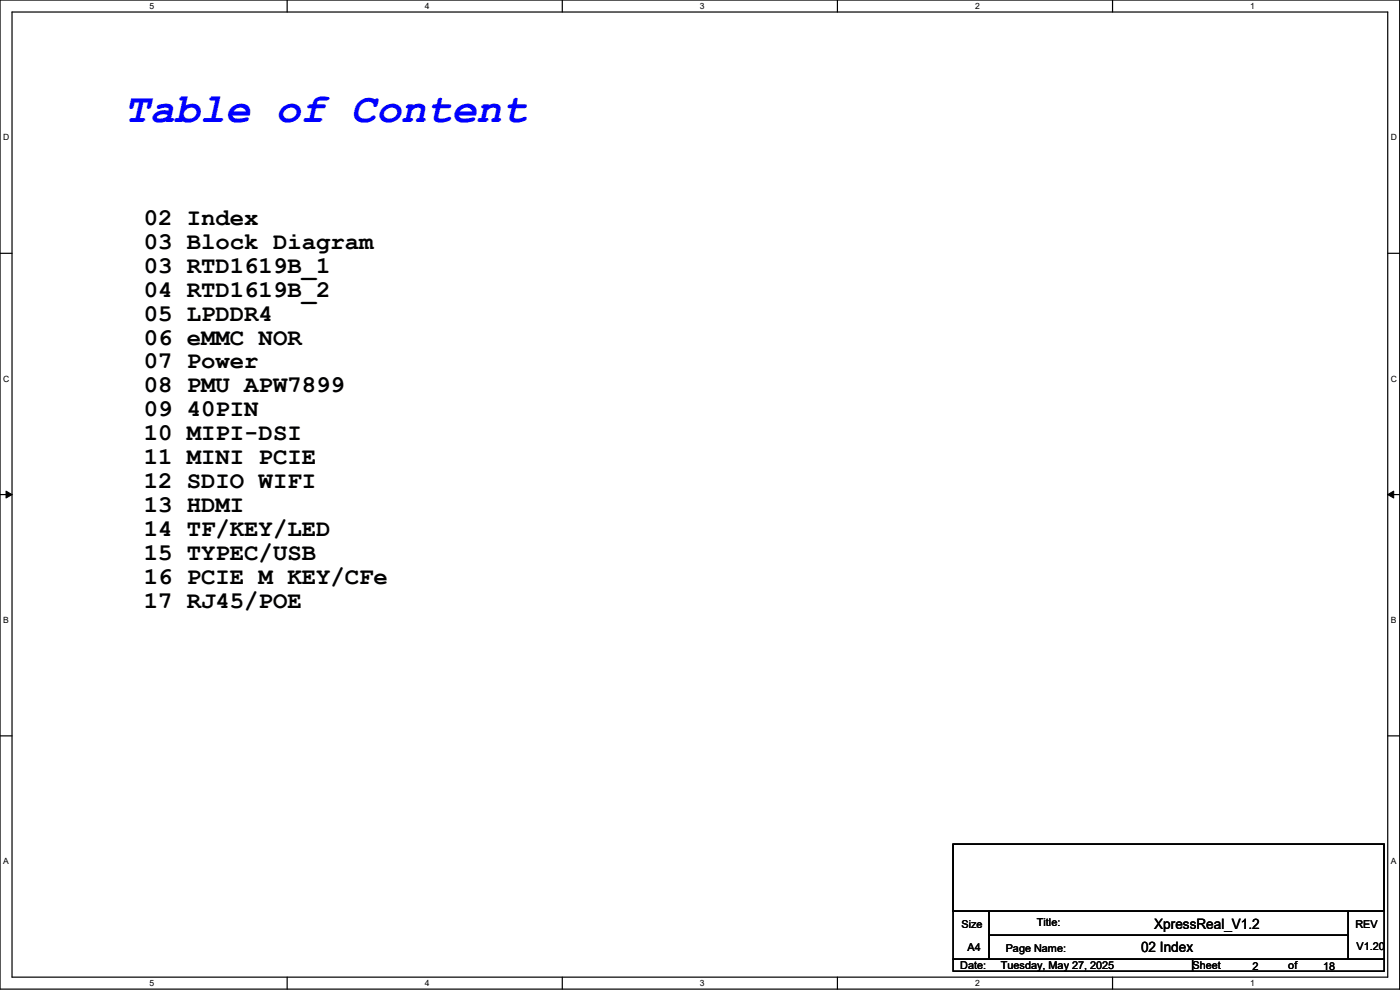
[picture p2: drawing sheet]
<svg xmlns="http://www.w3.org/2000/svg" width="594mm" height="420mm" viewBox="0 0 594 420" stroke-linecap="round" stroke-linejoin="round" font-family="sans-serif">
<defs><g id="words">
<text font-size="17.8" fill="#00f" x="52.9" y="51.9">Table of Content</text>
<g font-size="10.2">
<text x="61" y="95.4">02 Index</text>
<text x="61" y="105.5">03 Block Diagram</text>
<text x="61" y="115.7">03 RTD1619B_1</text>
<text x="61" y="125.8">04 RTD1619B_2</text>
<text x="61" y="136">05 LPDDR4</text>
<text x="61" y="146.2">06 eMMC NOR</text>
<text x="61" y="156.3">07 Power</text>
<text x="61" y="166.5">08 PMU APW7899</text>
<text x="61" y="176.6">09 40PIN</text>
<text x="61" y="186.8">10 MIPI-DSI</text>
<text x="61" y="197">11 MINI PCIE</text>
<text x="61" y="207.1">12 SDIO WIFI</text>
<text x="61" y="217.3">13 HDMI</text>
<text x="61" y="227.4">14 TF/KEY/LED</text>
<text x="61" y="237.6">15 TYPEC/USB</text>
<text x="61" y="247.8">16 PCIE M KEY/CFe</text>
<text x="61" y="257.9">17 RJ45/POE</text>
</g>
<g font-size="6.1">
<text x="489.7" y="394.2">XpressReal_V1.2</text>
<text x="484.2" y="403.8">02 Index</text>
</g>
<g font-size="4.6">
<text x="407.9" y="393.8">Size</text>
<text x="439.9" y="392.7">Title:</text>
<text x="575.1" y="393.8">REV</text>
<text x="410.5" y="403.4">A4</text>
<text x="426.7" y="403.9">Page Name:</text>
<text x="575.6" y="402.9">V1.20</text>
<text x="407.4" y="411">Date:</text>
<text x="424.7" y="411">Tuesday, May 27, 2025</text>
<text x="506" y="411">Sheet</text>
<text x="531.4" y="411.5">2</text>
<text x="546.6" y="411">of</text>
<text x="561.4" y="411.5">18</text>
</g>
<g font-size="3.6">
<text x="63.5" y="3.8">5</text>
<text x="180.2" y="3.8">4</text>
<text x="296.9" y="3.8">3</text>
<text x="413.7" y="3.8">2</text>
<text x="530.4" y="3.8">1</text>
<text x="1.3" y="59.5">D</text>
<text x="590.1" y="59.5">D</text>
<text x="1.3" y="161.9">C</text>
<text x="590.1" y="161.9">C</text>
<text x="1.3" y="264.3">B</text>
<text x="590.1" y="264.3">B</text>
<text x="1.3" y="366.6">A</text>
<text x="590.1" y="366.6">A</text>
<text x="63.5" y="418.3">5</text>
<text x="180.2" y="418.3">4</text>
<text x="296.9" y="418.3">3</text>
<text x="413.7" y="418.3">2</text>
<text x="530.4" y="418.3">1</text>
</g>
</g></defs>
<path d="M0 0h593.9v419.6h-593.9zM5.1 5.1h583.7v409.4h-583.7z" fill="none" stroke="#000" stroke-width=".51"/>
<g fill="#fff">
<path d="M63.5 .5h2v4.1h-2z"/>
<path d="M63.5 415.1h2v4h-2z"/>
</g>
<path d="M121.8 0v5.1M121.8 414.5v5.1" fill="none" stroke="#000" stroke-width=".51"/>
<g fill="#fff">
<path d="M180.2 .5h2v4.1h-2z"/>
<path d="M180.2 415.1h2v4h-2z"/>
</g>
<path d="M238.6 0v5.1M238.6 414.5v5.1" fill="none" stroke="#000" stroke-width=".51"/>
<g fill="#fff">
<path d="M296.9 .5h2.1v4.1h-2.1z"/>
<path d="M296.9 415.1h2.1v4h-2.1z"/>
</g>
<path d="M355.3 0v5.1M355.3 414.5v5.1" fill="none" stroke="#000" stroke-width=".51"/>
<g fill="#fff">
<path d="M413.7 .5h2v4.1h-2z"/>
<path d="M413.7 415.1h2v4h-2z"/>
</g>
<path d="M472 0v5.1M472 414.5v5.1" fill="none" stroke="#000" stroke-width=".51"/>
<g fill="#fff">
<path d="M530.4 .5h2v4.1h-2z"/>
<path d="M530.4 415.1h2v4h-2z"/>
<path d="M1.3 56.3h2.6v4h-2.6z"/>
<path d="M590.1 56.3h2.6v4h-2.6z"/>
<path d="M1.3 158.6h2.6v4.1h-2.6z"/>
<path d="M590.1 158.6h2.6v4.1h-2.6z"/>
</g>
<path d="M0 107.5h5.1M588.8 107.5h5.1" fill="none" stroke="#000" stroke-width=".51"/>
<g fill="#fff">
<path d="M1.3 261h2.4v4.1h-2.4z"/>
<path d="M590.1 261h2.4v4.1h-2.4z"/>
</g>
<path d="M0 209.8h5.1M588.8 209.8h5.1" fill="none" stroke="#000" stroke-width=".51"/>
<path d="M2.6 208.3l2.5 1.5-2.5 1.5zM588.8 209.8l2.5-1.5v3z" fill="#000" stroke="#000" stroke-width=".42"/>
<g fill="#fff">
<path d="M1.3 363.4h2.4v4h-2.4z"/>
<path d="M590.1 363.4h2.4v4h-2.4z"/>
</g>
<path d="M0 312.2h5.1M588.8 312.2h5.1M404.4 358.2h182.9v28.4h-182.9zM404.4 386.6h15.2v20.3h-15.2zM419.6 386.6h152.4v10.2h-152.4zM419.6 396.8h152.4v10.1h-152.4zM572 386.6h15.3v20.3h-15.3zM404.4 406.9h101.6v5.1h-101.6zM506 406.9h81.3v5.1h-81.3z" fill="none" stroke="#000" stroke-width=".51"/>
<use href="#words"/>
</svg>
